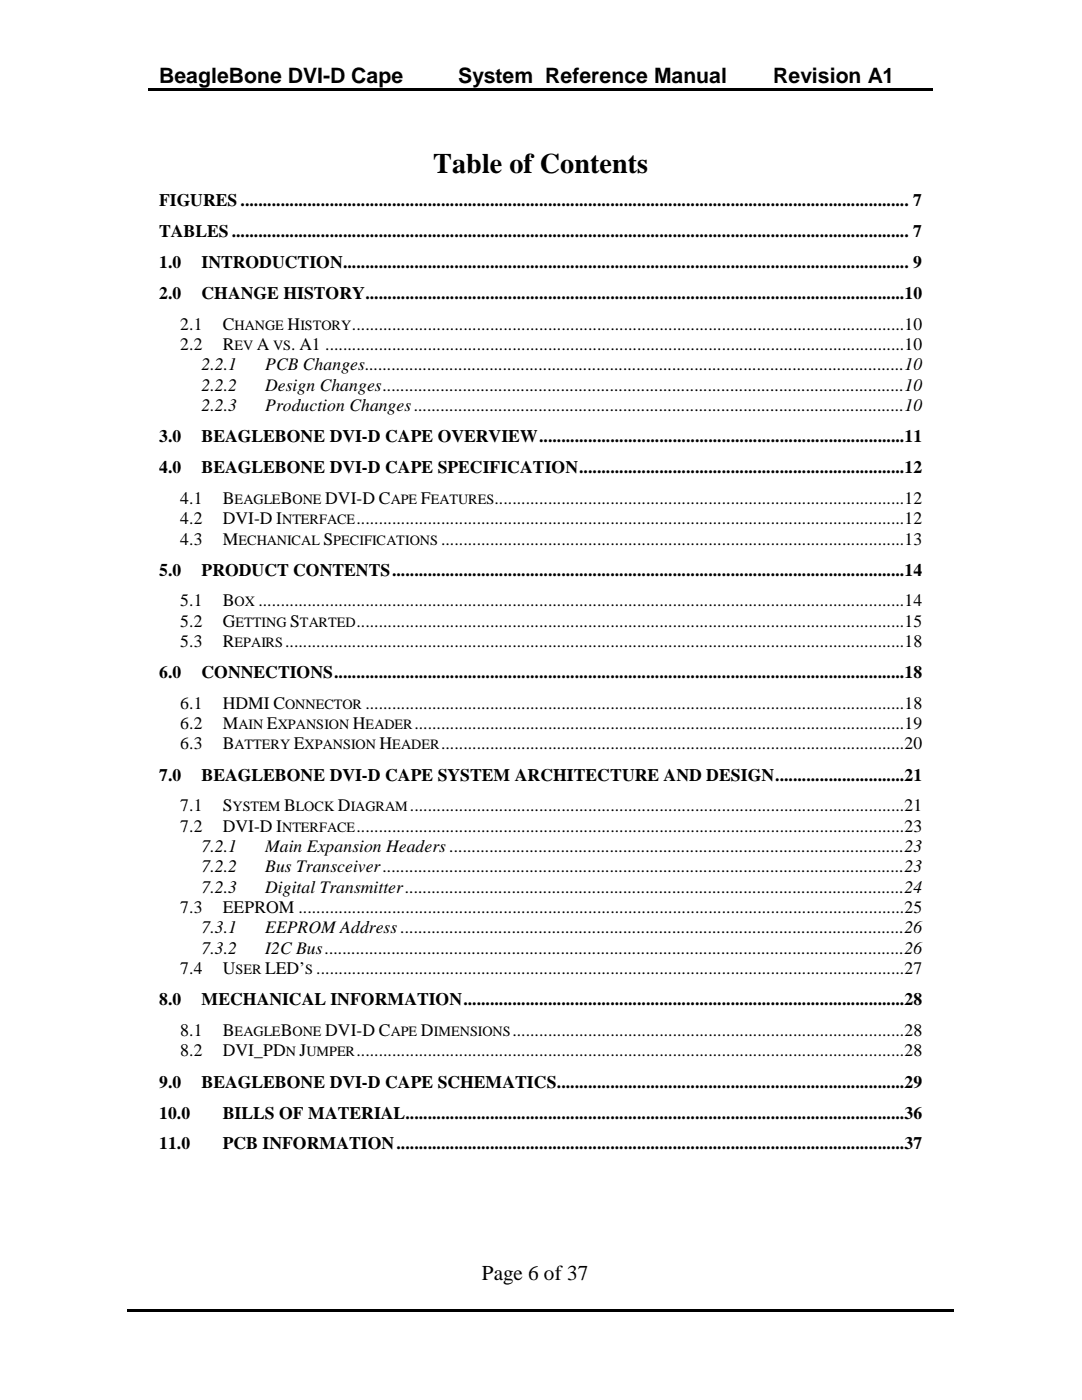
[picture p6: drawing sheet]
<svg xmlns="http://www.w3.org/2000/svg" width="216mm" height="279mm" viewBox="0 0 216 279" stroke-linecap="round" stroke-linejoin="round" font-family="sans-serif">
<defs><g id="words">
<text font-size="5.6" x="86.4" y="34.5">Table of Contents</text>
<g font-size="4.2">
<text x="31.7" y="16.6">BeagleBone DVI-D Cape</text>
<text x="91.4" y="16.6">System Reference Manual</text>
<text x="154.3" y="16.6">Revision A1</text>
<text x="96.1" y="255.4">Page 6 of 37</text>
</g>
<g font-size="3.5">
<text x="31.7" y="41.2">FIGURES ...................................................................................................................................................... 7</text>
<text x="31.7" y="47.4">TABLES ........................................................................................................................................................ 7</text>
<text x="31.7" y="53.5">1.0</text>
<text x="40.2" y="53.5">INTRODUCTION............................................................................................................................... 9</text>
<text x="31.7" y="59.7">2.0</text>
<text x="40.2" y="59.7">CHANGE HISTORY .........................................................................................................................10</text>
<text x="36" y="65.8">2.1</text>
<text x="44.4" y="65.8">C</text>
<text x="57.4" y="65.8">H</text>
<text x="70.2" y="65.8">............................................................................................................................10</text>
<text x="36" y="69.9">2.2</text>
<text x="44.4" y="69.9">R</text>
<text x="51.3" y="69.9">A</text>
<text x="58.1" y="69.9">. A1 ..................................................................................................................................10</text>
<text x="40.2" y="73.9">2.2.1</text>
<text x="40.2" y="78">2.2.2</text>
<text x="52.9" y="73.9">PCB Changes .........................................................................................................................10</text>
<text x="52.9" y="78">Design Changes .....................................................................................................................10</text>
<text x="40.2" y="82">2.2.3</text>
<text x="52.9" y="82">Production Changes ..............................................................................................................10</text>
<text x="31.7" y="88.3">3.0</text>
<text x="40.2" y="88.3">BEAGLEBONE DVI-D CAPE OVERVIEW ..................................................................................11</text>
<text x="31.7" y="94.4">4.0</text>
<text x="40.2" y="94.4">BEAGLEBONE DVI-D CAPE SPECIFICATION .........................................................................12</text>
<text x="36" y="100.5">4.1</text>
<text x="44.4" y="100.5">B</text>
<text x="56" y="100.5">B</text>
<text x="64.9" y="100.5">DVI-D C</text>
<text x="84" y="100.5">F</text>
<text x="98.7" y="100.5">............................................................................................12</text>
<text x="36" y="104.6">4.2</text>
<text x="44.4" y="104.6">DVI-D I</text>
<text x="71.1" y="104.6">...........................................................................................................................12</text>
<text x="36" y="108.7">4.3</text>
<text x="44.4" y="108.7">M</text>
<text x="64.6" y="108.7">S</text>
<text x="88" y="108.7">........................................................................................................13</text>
<text x="31.7" y="114.9">5.0</text>
<text x="40.2" y="114.9">PRODUCT CONTENTS ...................................................................................................................14</text>
<text x="36" y="121">5.1</text>
<text x="36" y="125.1">5.2</text>
<text x="44.4" y="121">B</text>
<text x="44.4" y="125.1">G</text>
<text x="51.6" y="121">.................................................................................................................................................14</text>
<text x="57.9" y="125.1">S</text>
<text x="71.1" y="125.1">...........................................................................................................................15</text>
<text x="36" y="129.1">5.3</text>
<text x="44.4" y="129.1">R</text>
<text x="56.9" y="129.1">...........................................................................................................................................18</text>
<text x="31.7" y="135.4">6.0</text>
<text x="40.2" y="135.4">CONNECTIONS ................................................................................................................................18</text>
<text x="36" y="141.4">6.1</text>
<text x="44.4" y="141.4">HDMI C</text>
<text x="72.9" y="141.4">.........................................................................................................................18</text>
<text x="36" y="145.5">6.2</text>
<text x="36" y="149.6">6.3</text>
<text x="44.4" y="145.5">M</text>
<text x="44.4" y="149.6">B</text>
<text x="53.3" y="145.5">E</text>
<text x="58.6" y="149.6">E</text>
<text x="70.4" y="145.5">H</text>
<text x="75.7" y="149.6">H</text>
<text x="82.7" y="145.5">..............................................................................................................19</text>
<text x="88" y="149.6">........................................................................................................20</text>
<text x="31.7" y="155.8">7.0</text>
<text x="40.2" y="155.8">BEAGLEBONE DVI-D CAPE SYSTEM ARCHITECTURE AND DESIGN .............................21</text>
<text x="36" y="161.9">7.1</text>
<text x="44.4" y="161.9">S</text>
<text x="56.7" y="161.9">B</text>
<text x="67.4" y="161.9">D</text>
<text x="81.8" y="161.9">...............................................................................................................21</text>
<text x="36" y="166">7.2</text>
<text x="44.4" y="166">DVI-D I</text>
<text x="71.1" y="166">...........................................................................................................................23</text>
<text x="40.2" y="170">7.2.1</text>
<text x="52.9" y="170">Main Expansion Headers ......................................................................................................23</text>
<text x="40.2" y="174.1">7.2.2</text>
<text x="40.2" y="178.1">7.2.3</text>
<text x="52.9" y="174.1">Bus Transceiver .....................................................................................................................23</text>
<text x="52.9" y="178.1">Digital Transmitter ................................................................................................................24</text>
<text x="36" y="182.2">7.3</text>
<text x="44.4" y="182.2">EEPROM ........................................................................................................................................25</text>
<text x="40.2" y="186.3">7.3.1</text>
<text x="40.2" y="190.3">7.3.2</text>
<text x="52.9" y="186.3">EEPROM Address .................................................................................................................26</text>
<text x="52.9" y="190.3">I2C Bus ..................................................................................................................................26</text>
<text x="36" y="194.4">7.4</text>
<text x="44.4" y="194.4">U</text>
<text x="52.9" y="194.4">LED’ ....................................................................................................................................27</text>
<text x="31.7" y="200.6">8.0</text>
<text x="40.2" y="200.6">MECHANICAL INFORMATION ...................................................................................................28</text>
<text x="36" y="206.7">8.1</text>
<text x="44.4" y="206.7">B</text>
<text x="56" y="206.7">B</text>
<text x="64.9" y="206.7">DVI-D C</text>
<text x="84" y="206.7">D</text>
<text x="102.2" y="206.7">........................................................................................28</text>
<text x="36" y="210.8">8.2</text>
<text x="44.4" y="210.8">DVI_PD</text>
<text x="59.8" y="210.8">J</text>
<text x="71.1" y="210.8">...........................................................................................................................28</text>
<text x="31.7" y="217">9.0</text>
<text x="40.2" y="217">BEAGLEBONE DVI-D CAPE SCHEMATICS ..............................................................................29</text>
<text x="31.7" y="223.2">10.0</text>
<text x="44.4" y="223.2">BILLS OF MATERIAL................................................................................................................36</text>
<text x="31.7" y="229.4">11.0</text>
<text x="44.4" y="229.4">PCB INFORMATION ..................................................................................................................37</text>
</g>
<g font-size="2.8">
<text x="46.8" y="65.8">HANGE</text>
<text x="59.9" y="65.8">ISTORY</text>
<text x="46.8" y="69.9">EV</text>
<text x="54.5" y="69.9">VS</text>
<text x="46.8" y="100.5">EAGLE</text>
<text x="58.4" y="100.5">ONE</text>
<text x="78" y="100.5">APE</text>
<text x="85.9" y="100.5">EATURES</text>
<text x="56.3" y="104.6">NTERFACE</text>
<text x="47.6" y="108.7">ECHANICAL</text>
<text x="66.5" y="108.7">PECIFICATIONS</text>
<text x="46.8" y="121">OX</text>
<text x="47" y="125.1">ETTING</text>
<text x="59.9" y="125.1">TARTED</text>
<text x="46.8" y="129.1">EPAIRS</text>
<text x="56.9" y="141.4">ONNECTOR</text>
<text x="46.8" y="149.6">ATTERY</text>
<text x="47.6" y="145.5">AIN</text>
<text x="55.4" y="145.5">XPANSION</text>
<text x="60.8" y="149.6">XPANSION</text>
<text x="72.9" y="145.5">EADER</text>
<text x="78.3" y="149.6">EADER</text>
<text x="46.4" y="161.9">YSTEM</text>
<text x="59.1" y="161.9">LOCK</text>
<text x="70" y="161.9">IAGRAM</text>
<text x="56.3" y="166">NTERFACE</text>
<text x="47" y="194.4">SER</text>
<text x="60.9" y="194.4">S</text>
<text x="46.8" y="206.7">EAGLE</text>
<text x="58.4" y="206.7">ONE</text>
<text x="78" y="206.7">APE</text>
<text x="86.6" y="206.7">IMENSIONS</text>
<text x="57" y="210.8">N</text>
<text x="61.2" y="210.8">UMPER</text>
</g>
</g></defs>
<path d="M29.6 17.6h54.6v.5h-54.6zM83.9 17.6h.5v.5h-.5zM84.4 17.6h68v.5h-68zM152.1 17.6h.6v.5h-.6zM152.7 17.6h33.4v.5h-33.4zM25.3 261.3h64.4v.5h-64.4zM89.5 261.3h.5v.5h-.5zM90 261.3h33.8v.5h-33.8zM123.6 261.3h.5v.5h-.5zM124.1 261.3h66.2v.5h-66.2z" fill="#000"/>
<use href="#words"/>
</svg>
